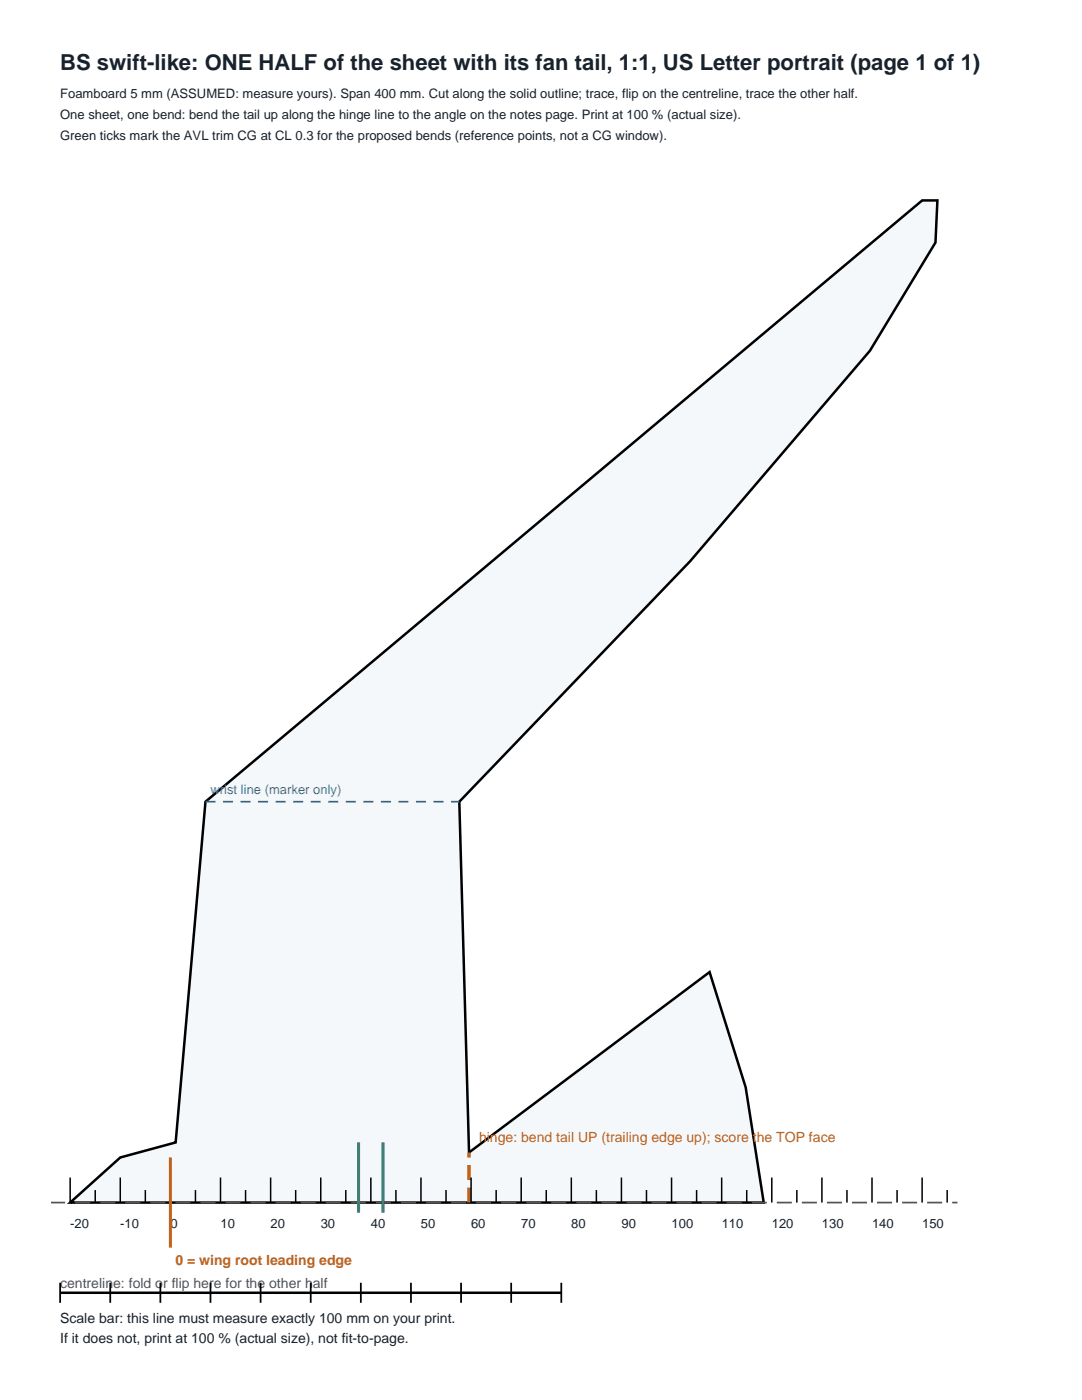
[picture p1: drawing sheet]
<svg xmlns="http://www.w3.org/2000/svg" width="216mm" height="279mm" viewBox="0 0 216 279" stroke-linecap="round" stroke-linejoin="round" font-family="sans-serif">
<defs><g id="words">
<text font-size="4.4" fill="#18222d" x="12" y="14">BS swift-like: ONE HALF of the sheet with its fan tail, 1:1, US Letter portrait (page 1 of 1)</text>
<g font-size="2.8" fill="#c2621a">
<text x="95.6" y="228">hinge: bend tail UP (trailing edge up); score the TOP face</text>
<text x="35" y="252.5">0 = wing root leading edge</text>
</g>
<text font-size="2.8" fill="#555" x="12" y="257">centreline: fold or flip here for the other half</text>
<g font-size="2.8" fill="#18222d">
<text x="12" y="264">Scale bar: this line must measure exactly 100 mm on your print.</text>
<text x="12" y="268">If it does not, print at 100 % (actual size), not fit-to-page.</text>
</g>
<g font-size="2.6" fill="#18222d">
<text x="12" y="19.5">Foamboard 5 mm (ASSUMED: measure yours). Span 400 mm. Cut along the solid outline; trace, flip on the centreline, trace the other half.</text>
<text x="12" y="23.7">One sheet, one bend: bend the tail up along the hinge line to the angle on the notes page. Print at 100 % (actual size).</text>
<text x="12" y="27.9">Green ticks mark the AVL trim CG at CL 0.3 for the proposed bends (reference points, not a CG window).</text>
<text x="14" y="245">-20</text>
<text x="24" y="245">-10</text>
<text x="34" y="245">0</text>
<text x="44" y="245">10</text>
<text x="54" y="245">20</text>
<text x="64" y="245">30</text>
<text x="74" y="245">40</text>
<text x="84" y="245">50</text>
<text x="94" y="245">60</text>
<text x="104" y="245">70</text>
<text x="114" y="245">80</text>
<text x="124" y="245">90</text>
<text x="134" y="245">100</text>
<text x="144" y="245">110</text>
<text x="154" y="245">120</text>
<text x="164" y="245">130</text>
<text x="174" y="245">140</text>
<text x="184" y="245">150</text>
</g>
<text font-size="2.6" fill="#2b6cb0" x="42" y="158.5">wrist line (marker only)</text>
</g></defs>
<path d="M41 160l143-120h3l-.3 8.4-13.1 21.6-35.9 42-46 48 1.9 70 48-36 7.2 23 3.6 23h-138.4l10-9 11.1-3z" fill="#f5f8fb" stroke="#000" stroke-width=".5"/>
<path d="M93.6 240v-10" fill="none" stroke="#c2621a" stroke-width=".7" stroke-dasharray="3 1.5" stroke-linecap="butt"/>
<path d="M41 160h50.7" fill="none" stroke="#2b6cb0" stroke-width=".35" stroke-dasharray="2 1.5" stroke-linecap="butt"/>
<path d="M10 240h181" fill="none" stroke="#555" stroke-width=".35" stroke-dasharray="3 2" stroke-linecap="butt"/>
<g fill="none" stroke="#000" stroke-width=".3">
<path d="M14 235v5M19 237.5v2.5M24 235v5M29 237.5v2.5M34 235v5M39 237.5v2.5M44 235v5M49 237.5v2.5M54 235v5M59 237.5v2.5M64 235v5M69 237.5v2.5"/>
<path d="M74 235v5M79 237.5v2.5M84 235v5M89 237.5v2.5M94 235v5M99 237.5v2.5M104 235v5M109 237.5v2.5M114 235v5M119 237.5v2.5M124 235v5M129 237.5v2.5"/>
<path d="M134 235v5M139 237.5v2.5M144 235v5M149 237.5v2.5M154 235v5M159 237.5v2.5M164 235v5M169 237.5v2.5M174 235v5M179 237.5v2.5M184 235v5M189 237.5v2.5"/>
</g>
<path d="M34 231v18" fill="none" stroke="#c2621a" stroke-width=".6" stroke-linecap="butt"/>
<path d="M71.5 228v14M76.4 228v14" fill="none" stroke="#1a7f4b" stroke-width=".6" stroke-linecap="butt"/>
<g fill="#fff">
<path d="M0 0h10v279.4h-10z"/>
<path d="M205.9 0h10v279.4h-10z"/>
<path d="M0 0h215.9v10h-215.9z"/>
<path d="M0 269.4h215.9v10h-215.9z"/>
</g>
<path d="M12 258h100" fill="none" stroke="#000" stroke-width=".5"/>
<path d="M12 256v4M22 256v4M32 256v4M42 256v4M52 256v4M62 256v4M72 256v4M82 256v4M92 256v4M102 256v4M112 256v4" fill="none" stroke="#000" stroke-width=".35"/>
<use href="#words"/>
</svg>
